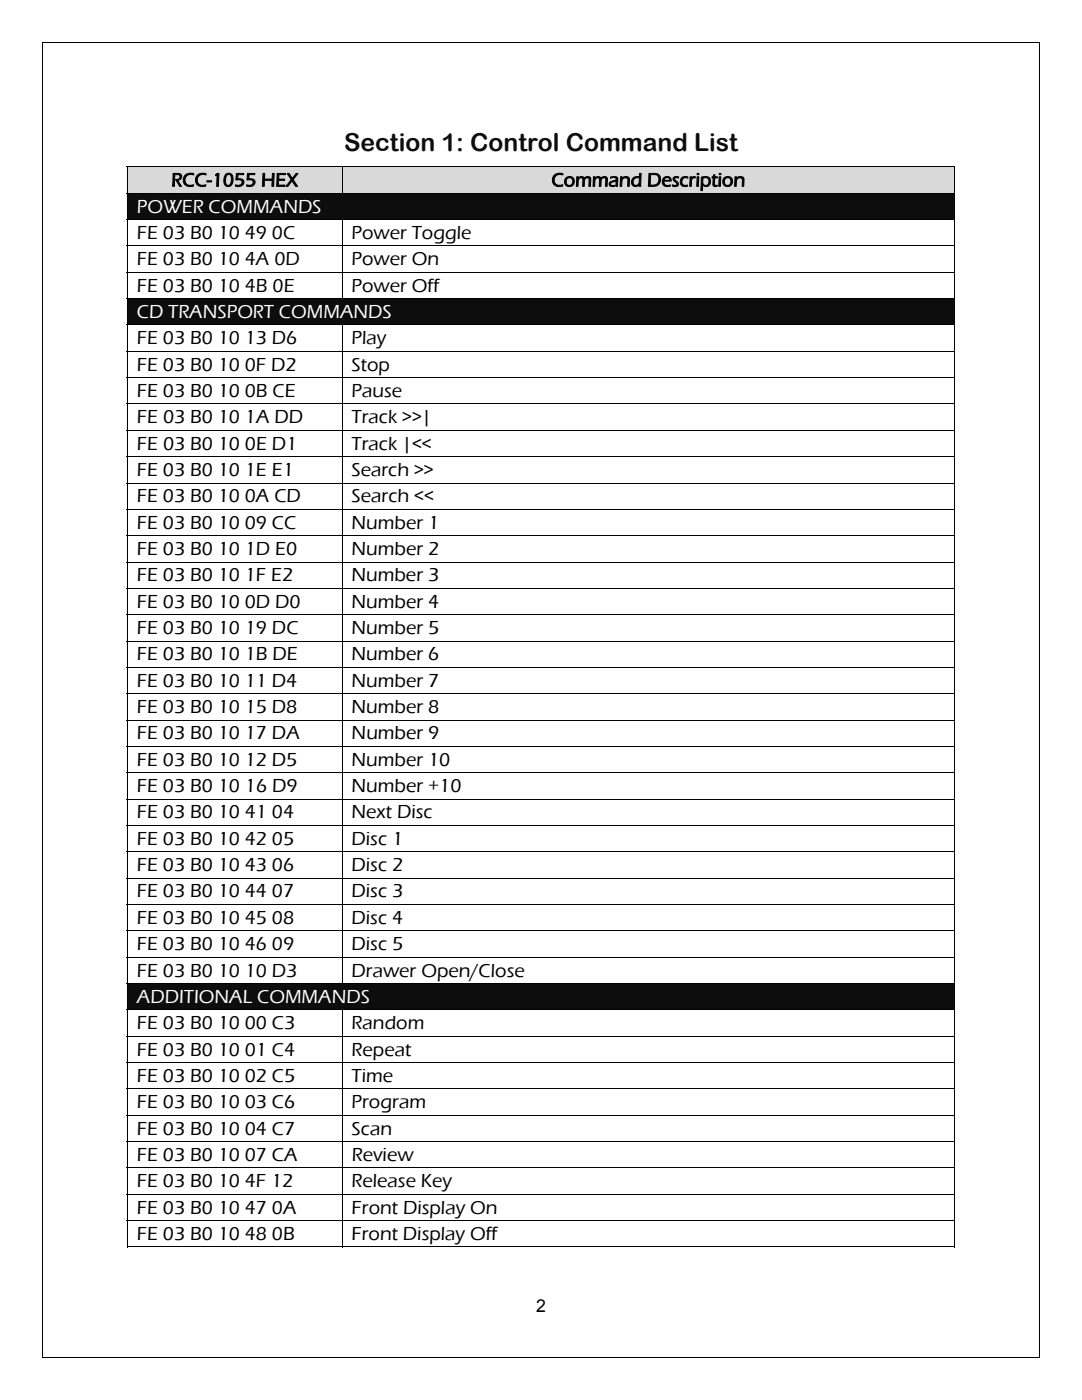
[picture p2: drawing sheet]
<svg xmlns="http://www.w3.org/2000/svg" width="216mm" height="279mm" viewBox="0 0 216 279" stroke-linecap="round" stroke-linejoin="round" font-family="sans-serif">
<defs><g id="words">
<text font-size="4.9" fill="#0d0d0d" x="68.6" y="30.1">Section 1: Control Command List</text>
<g font-size="3.9">
<text x="34.2" y="37.2">RCC-1055 HEX</text>
<text x="110" y="37.2">Command Description</text>
<text x="27.3" y="47.7">FE 03 B0 10 49 0C</text>
<text x="70.1" y="47.7">Power Toggle</text>
<text x="27.3" y="53">FE 03 B0 10 4A 0D</text>
<text x="70.2" y="53">Power On</text>
<text x="27.3" y="58.2">FE 03 B0 10 4B 0E</text>
<text x="70.2" y="58.2">Power Off</text>
<text x="27.3" y="68.7">FE 03 B0 10 13 D6</text>
<text x="70.1" y="68.7">Play</text>
<text x="27.3" y="74">FE 03 B0 10 0F D2</text>
<text x="70.2" y="74">Stop</text>
<text x="27.3" y="79.2">FE 03 B0 10 0B CE</text>
<text x="70.2" y="79.2">Pause</text>
<text x="27.3" y="84.5">FE 03 B0 10 1A DD</text>
<text x="27.3" y="89.7">FE 03 B0 10 0E D1</text>
<text x="70.2" y="89.7">Track |&lt;&lt;</text>
<text x="70.2" y="84.5">Track &gt;&gt;|</text>
<text x="27.3" y="95">FE 03 B0 10 1E E1</text>
<text x="70.1" y="95">Search &gt;&gt;</text>
<text x="27.3" y="100.3">FE 03 B0 10 0A CD</text>
<text x="70.2" y="100.3">Search &lt;&lt;</text>
<text x="27.3" y="105.5">FE 03 B0 10 09 CC</text>
<text x="70.2" y="105.5">Number 1</text>
<text x="27.3" y="110.8">FE 03 B0 10 1D E0</text>
<text x="70.2" y="110.8">Number 2</text>
<text x="27.3" y="116">FE 03 B0 10 1F E2</text>
<text x="70.1" y="116">Number 3</text>
<text x="27.3" y="121.3">FE 03 B0 10 0D D0</text>
<text x="70.2" y="121.3">Number 4</text>
<text x="27.3" y="126.5">FE 03 B0 10 19 DC</text>
<text x="27.3" y="131.8">FE 03 B0 10 1B DE</text>
<text x="70.2" y="131.8">Number 6</text>
<text x="70.2" y="126.5">Number 5</text>
<text x="27.3" y="137.1">FE 03 B0 10 11 D4</text>
<text x="70.1" y="137.1">Number 7</text>
<text x="27.3" y="142.3">FE 03 B0 10 15 D8</text>
<text x="70.1" y="142.3">Number 8</text>
<text x="27.3" y="147.6">FE 03 B0 10 17 DA</text>
<text x="70.2" y="147.6">Number 9</text>
<text x="27.3" y="152.8">FE 03 B0 10 12 D5</text>
<text x="70.1" y="152.8">Number 10</text>
<text x="27.3" y="158.1">FE 03 B0 10 16 D9</text>
<text x="70.2" y="158.1">Number +10</text>
<text x="27.3" y="163.3">FE 03 B0 10 41 04</text>
<text x="70.1" y="163.3">Next Disc</text>
<text x="27.3" y="168.6">FE 03 B0 10 42 05</text>
<text x="27.3" y="173.8">FE 03 B0 10 43 06</text>
<text x="70.1" y="168.6">Disc 1</text>
<text x="70.1" y="173.8">Disc 2</text>
<text x="27.3" y="179.1">FE 03 B0 10 44 07</text>
<text x="70.1" y="179.1">Disc 3</text>
<text x="27.3" y="184.4">FE 03 B0 10 45 08</text>
<text x="70.1" y="184.4">Disc 4</text>
<text x="27.3" y="189.6">FE 03 B0 10 46 09</text>
<text x="70.1" y="189.6">Disc 5</text>
<text x="27.3" y="194.9">FE 03 B0 10 10 D3</text>
<text x="70.1" y="194.9">Drawer Open/Close</text>
<text x="27.3" y="205.4">FE 03 B0 10 00 C3</text>
<text x="70.2" y="205.4">Random</text>
<text x="27.3" y="210.7">FE 03 B0 10 01 C4</text>
<text x="27.3" y="215.9">FE 03 B0 10 02 C5</text>
<text x="70.1" y="215.9">Time</text>
<text x="70.2" y="210.7">Repeat</text>
<text x="27.3" y="221.1">FE 03 B0 10 03 C6</text>
<text x="70.2" y="221.1">Program</text>
<text x="27.3" y="226.4">FE 03 B0 10 04 C7</text>
<text x="70.2" y="226.4">Scan</text>
<text x="27.3" y="231.7">FE 03 B0 10 07 CA</text>
<text x="70.2" y="231.7">Review</text>
<text x="27.3" y="236.9">FE 03 B0 10 4F 12</text>
<text x="70.1" y="236.9">Release Key</text>
<text x="27.3" y="242.2">FE 03 B0 10 47 0A</text>
<text x="70.2" y="242.2">Front Display On</text>
<text x="27.3" y="247.4">FE 03 B0 10 48 0B</text>
<text x="70.1" y="247.4">Front Display Off</text>
</g>
<g font-size="3.9" fill="#fff">
<text x="27.3" y="42.4">POWER COMMANDS</text>
<text x="27.3" y="63.5">CD TRANSPORT COMMANDS</text>
<text x="27.3" y="200.1">ADDITIONAL COMMANDS</text>
</g>
<text font-size="3.5" x="107" y="261.9">2</text>
</g></defs>
<g fill="#d9d9d9">
<path d="M25.5 33.4h42.7v5.1h-42.7z"/>
<path d="M27.3 33.7h39.1v4.5h-39.1z"/>
<path d="M68.3 33.4h122.1v5.1h-122.1z"/>
<path d="M70.2 33.7h118.4v4.5h-118.4z"/>
</g>
<path d="M25.3 33.2h.2v.2h-.2zM190.4 33.2h.2v.2h-.2z" fill="#000"/>
<path d="M25.3 33.3h165.3M25.4 33.4v5.1M68.3 33.4v5.1M190.5 33.4v5.1" fill="none" stroke="#000" stroke-width=".2"/>
<g fill="#0d0d0d">
<path d="M25.5 38.7h164.9v5.1h-164.9z"/>
<path d="M27.3 39h161.3v4.4h-161.3z"/>
</g>
<g fill="none" stroke="#000" stroke-width=".2">
<path d="M25.3 38.6h165.3M25.4 38.7v5.1M190.5 38.7v5.1M25.3 43.8h165.3M25.3 49.1h165.3M25.3 54.3h165.3M25.4 43.9v5.1M25.4 49.2v5.1M25.4 54.4v5.1M68.3 43.9v5.1M68.3 49.2v5.1M68.3 54.4v5.1"/>
<path d="M190.5 43.9v5.1M190.5 49.2v5.1M190.5 54.4v5.1"/>
</g>
<g fill="#0d0d0d">
<path d="M25.5 59.7h164.9v5.1h-164.9z"/>
<path d="M27.3 60h161.3v4.5h-161.3z"/>
</g>
<g fill="none" stroke="#000" stroke-width=".2">
<path d="M25.3 59.6h165.3M25.4 59.7v5.1M190.5 59.7v5.1M25.3 64.9h165.3M25.3 70.1h165.3M25.3 75.4h165.3M25.4 64.9v5.1M25.4 70.2v5.1M25.4 75.5v5M68.3 64.9v5.1M68.3 70.2v5.1M68.3 75.5v5"/>
<path d="M190.5 64.9v5.1M190.5 70.2v5.1M190.5 75.5v5M25.3 80.6h165.3M25.3 85.9h165.3M25.3 91.1h165.3M25.3 96.4h165.3M25.4 80.7v5.1M25.4 86v5.1M25.4 91.2v5.1M25.4 96.5v5.1M68.3 80.7v5.1"/>
<path d="M68.3 86v5.1M68.3 91.2v5.1M68.3 96.5v5.1M190.5 80.7v5.1M190.5 86v5.1M190.5 91.2v5.1M190.5 96.5v5.1M25.3 101.6h165.3M25.3 106.9h165.3M25.3 112.2h165.3M25.3 117.4h165.3M25.4 101.7v5.1"/>
<path d="M25.4 107v5.1M25.4 112.2v5.1M25.4 117.5v5.1M68.3 101.7v5.1M68.3 107v5.1M68.3 112.2v5.1M68.3 117.5v5.1M190.5 101.7v5.1M190.5 107v5.1M190.5 112.2v5.1M190.5 117.5v5.1M25.3 122.7h165.3"/>
<path d="M25.3 127.9h165.3M25.3 133.2h165.3M25.3 138.5h165.3M25.4 122.8v5M25.4 128v5.1M25.4 133.3v5.1M25.4 138.5v5.1M68.3 122.8v5M68.3 128v5.1M68.3 133.3v5.1M68.3 138.5v5.1M190.5 122.8v5"/>
<path d="M190.5 128v5.1M190.5 133.3v5.1M190.5 138.5v5.1M25.3 143.7h165.3M25.3 148.9h165.3M25.3 154.2h165.3M25.3 159.5h165.3M25.4 143.8v5.1M25.4 149v5.1M25.4 154.3v5.1M25.4 159.6v5M68.3 143.8v5.1"/>
<path d="M68.3 149v5.1M68.3 154.3v5.1M68.3 159.6v5M190.5 143.8v5.1M190.5 149v5.1M190.5 154.3v5.1M190.5 159.6v5M25.3 164.7h165.3M25.3 170h165.3M25.3 175.2h165.3M25.4 164.8v5.1M25.4 170.1v5.1"/>
<path d="M25.4 175.3v5.1M68.3 164.8v5.1M68.3 170.1v5.1M68.3 175.3v5.1M190.5 164.8v5.1M190.5 170.1v5.1M190.5 175.3v5.1M25.3 180.5h165.3M25.3 185.8h165.3M25.3 191h165.3M25.4 180.6v5.1M25.4 185.8v5.1"/>
<path d="M25.4 191.1v5.1M68.3 180.6v5.1M68.3 185.8v5.1M68.3 191.1v5.1M190.5 180.6v5.1M190.5 185.8v5.1M190.5 191.1v5.1"/>
</g>
<g fill="#0d0d0d">
<path d="M25.5 196.4h164.9v5h-164.9z"/>
<path d="M27.3 196.7h161.3v4.4h-161.3z"/>
</g>
<g fill="none" stroke="#000" stroke-width=".2">
<path d="M8.5 8.6h198.9M8.6 8.6v262.2M207.3 8.6v262.2M25.3 196.3h165.3M25.4 196.3v5.1M190.5 196.3v5.1M25.3 201.5h165.3M25.3 206.8h165.3M25.3 212h165.3M25.3 217.3h165.3M25.4 201.6v5.1M25.4 206.9v5"/>
<path d="M25.4 212.1v5.1M25.4 217.4v5.1M68.3 201.6v5.1M68.3 206.9v5M68.3 212.1v5.1M68.3 217.4v5.1M190.5 201.6v5.1M190.5 206.9v5M190.5 212.1v5.1M190.5 217.4v5.1M25.3 222.5h165.3M25.3 227.8h165.3"/>
<path d="M25.3 233.1h165.3M25.3 238.3h165.3M25.4 222.6v5.1M25.4 227.9v5.1M25.4 233.2v5M25.4 238.4v5.1M68.3 222.6v5.1M68.3 227.9v5.1M68.3 233.2v5M68.3 238.4v5.1M190.5 222.6v5.1M190.5 227.9v5.1"/>
<path d="M190.5 233.2v5M190.5 238.4v5.1M25.3 243.6h165.3M25.3 248.8h42.9M25.4 243.6v5.3M68.3 243.6v5.3M68.3 248.8h122.1M190.5 243.6v5.3M8.5 270.8h198.9"/>
</g>
<path d="M8.5 8.5h.1v.1h-.1zM207.3 8.5h.1v.1h-.1zM190.4 248.8h.2v.1h-.2zM8.5 270.8h.1v.1h-.1zM207.3 270.8h.1v.1h-.1z" fill="#000"/>
<use href="#words"/>
</svg>
